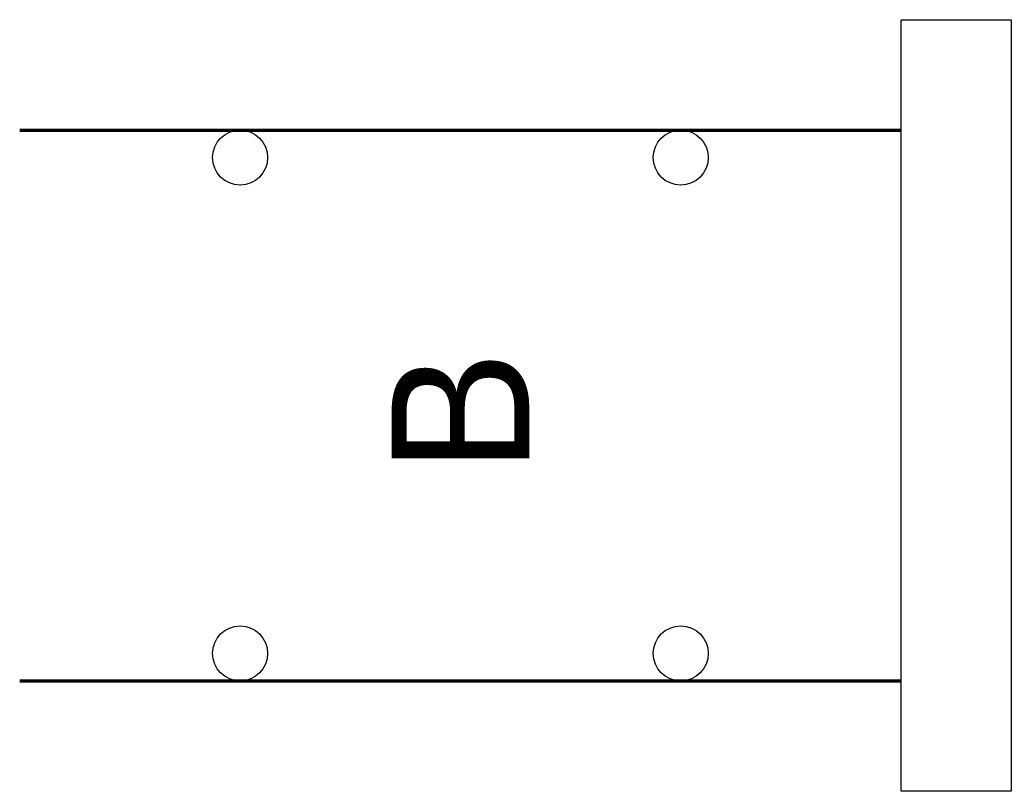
# Model space of a CAD drawing. Header units: millimetres. Extents: x 207 to 225, y 188 to 202.
import ezdxf
from ezdxf.enums import TextEntityAlignment as Align

# ---------------------------------------------------------------- set-up
doc = ezdxf.new("R2010")
doc.units = ezdxf.units.MM
doc.header["$MEASUREMENT"] = 0
doc.layers.get('0').update_dxf_attribs({"linetype": 'CONTINUOUS'})
doc.styles.add('INTL_ISO', font='intl_iso.shx')

msp = doc.modelspace()

# ---------------------------------------------------------------- linework, layer by layer
at = {"color": 7, "linetype": 'Continuous', "lineweight": 80}
for p, q in [((207, 200), (223, 200)), ((207, 190), (223, 190))]:
    msp.add_line(p, q, dxfattribs=at)
at = {"color": 7, "linetype": 'Continuous'}
msp.add_line((223, 190), (223, 200), dxfattribs=at)
msp.add_lwpolyline([(223, 188), (223, 202), (225, 202), (225, 188)], close=True, dxfattribs=at)
for centre in [(211, 199.5), (219, 199.5), (211, 190.5), (219, 190.5)]:
    msp.add_circle(centre, 0.5, dxfattribs=at)

# ---------------------------------------------------------------- texts
at = {"color": 7, "linetype": 'Continuous', "style": 'INTL_ISO'}
msp.add_attdef('B', text='', height=2.5, rotation=90, dxfattribs=at).set_placement((215, 194.88), align=Align.MIDDLE_CENTER)

doc.saveas('drawing.dxf')
